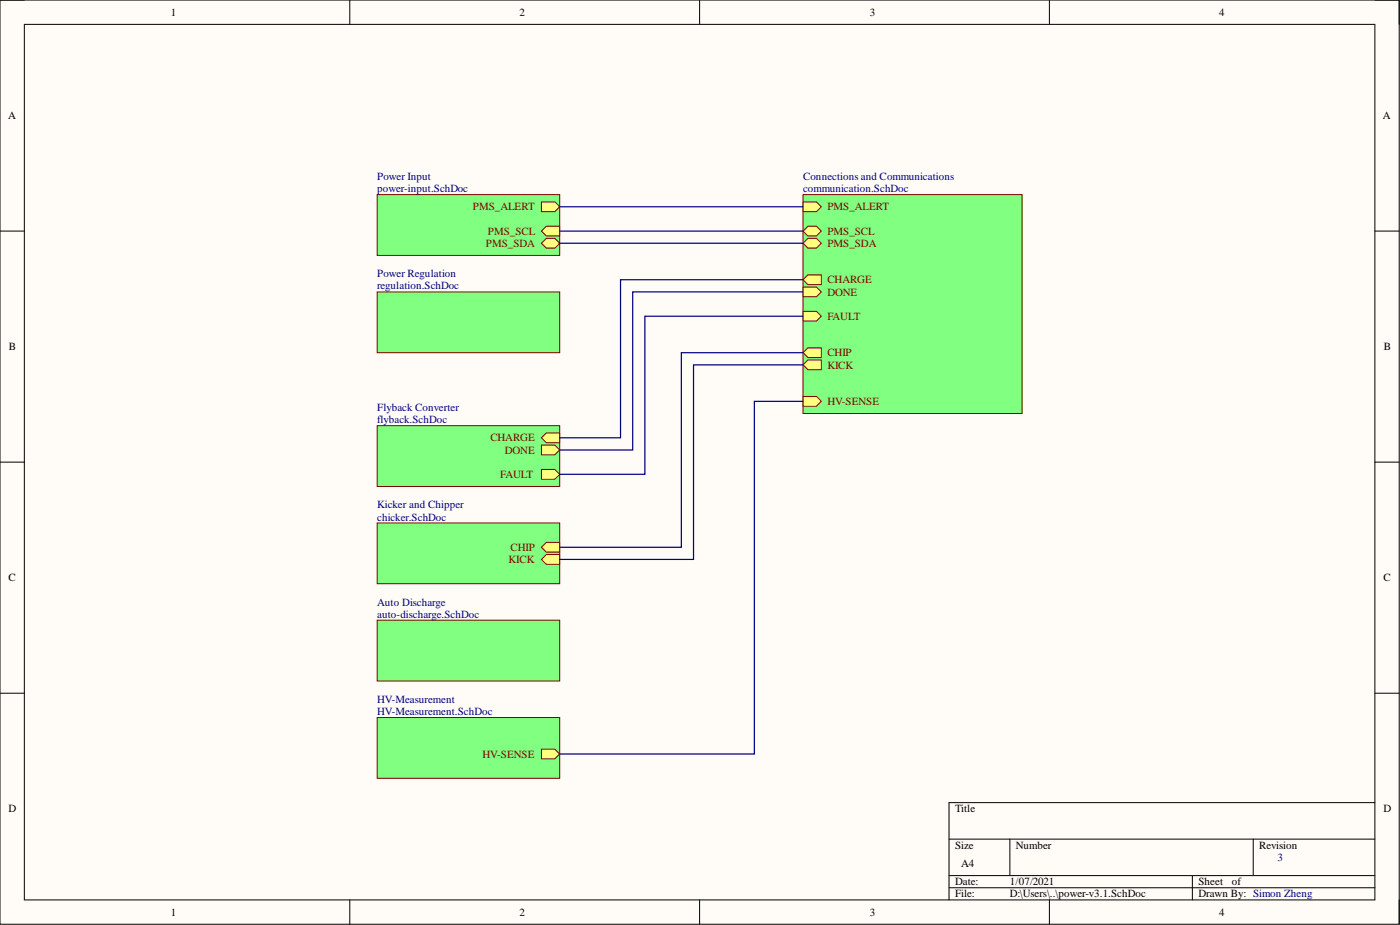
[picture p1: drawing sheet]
<svg xmlns="http://www.w3.org/2000/svg" width="292mm" height="193mm" viewBox="0 0 292 193" stroke-linecap="round" stroke-linejoin="round" font-family="sans-serif">
<defs><g id="words">
<g font-size="2.3">
<text x="35.6" y="3.3">1</text>
<text x="108.4" y="3.3">2</text>
<text x="181.5" y="3.3">3</text>
<text x="254.4" y="3.3">4</text>
<text x="1.7" y="24.9">A</text>
<text x="288.6" y="24.9">A</text>
<text x="1.9" y="73.1">B</text>
<text x="288.7" y="73.1">B</text>
<text x="1.8" y="121.3">C</text>
<text x="288.6" y="121.3">C</text>
<text x="1.8" y="169.5">D</text>
<text x="199.3" y="169.5">Title</text>
<text x="288.6" y="169.5">D</text>
<text x="199.3" y="177.1">Size</text>
<text x="212" y="177.1">Number</text>
<text x="262.7" y="177.1">Revision</text>
<text x="199.3" y="184.7">Date:</text>
<text x="200.5" y="180.9">A4</text>
<text x="210.7" y="184.7">1/07/2021</text>
<text x="250" y="184.7">Sheet</text>
<text x="257" y="184.7">of</text>
<text x="35.6" y="191">1</text>
<text x="108.4" y="191">2</text>
<text x="181.5" y="191">3</text>
<text x="199.3" y="187.2">File:</text>
<text x="210.7" y="187.2">D:\Users\..\power-v3.1.SchDoc</text>
<text x="250" y="187.2">Drawn By: Simon Zheng</text>
<text x="254.4" y="191">4</text>
</g>
<g font-size="2.3" fill="#000080">
<text x="78.7" y="37.6">Power Input</text>
<text x="78.7" y="40.1">power-input.SchDoc</text>
<text x="167.5" y="37.6">Connections and Communications</text>
<text x="167.5" y="40.1">communication.SchDoc</text>
<text x="78.7" y="57.9">Power Regulation</text>
<text x="78.7" y="60.4">regulation.SchDoc</text>
<text x="78.7" y="85.8">Flyback Converter</text>
<text x="78.7" y="88.3">flyback.SchDoc</text>
<text x="78.7" y="106.1">Kicker and Chipper</text>
<text x="78.7" y="108.6">chicker.SchDoc</text>
<text x="78.7" y="126.3">Auto Discharge</text>
<text x="78.7" y="128.9">auto-discharge.SchDoc</text>
<text x="78.7" y="146.6">HV-Measurement</text>
<text x="78.7" y="149.2">HV-Measurement.SchDoc</text>
<text x="266.6" y="179.6">3</text>
</g>
<g font-size="2.3" fill="#800000">
<text x="98.7" y="43.9">PMS_ALERT</text>
<text x="172.6" y="43.9">PMS_ALERT</text>
<text x="101.4" y="51.5">PMS_SDA</text>
<text x="101.8" y="49">PMS_SCL</text>
<text x="172.6" y="49">PMS_SCL</text>
<text x="172.6" y="51.5">PMS_SDA</text>
<text x="172.6" y="59.1">CHARGE</text>
<text x="172.6" y="61.7">DONE</text>
<text x="172.6" y="66.7">FAULT</text>
<text x="172.6" y="76.9">KICK</text>
<text x="172.6" y="74.3">CHIP</text>
<text x="172.6" y="84.5">HV-SENSE</text>
<text x="102.3" y="92.1">CHARGE</text>
<text x="105.4" y="94.6">DONE</text>
<text x="104.3" y="99.7">FAULT</text>
<text x="106.1" y="117.5">KICK</text>
<text x="106.5" y="114.9">CHIP</text>
<text x="100.7" y="158.1">HV-SENSE</text>
</g>
</g></defs>
<path d="M0 0h291.9v192.8h-291.9z" fill-rule="evenodd" fill="#fffcf8"/>
<path d="M0 0h291.9v192.8h-291.9z" fill="none" stroke="#000" stroke-width=".21"/>
<path d="M5.1 5.1h281.8v182.6h-281.8z" fill-rule="evenodd" fill="#fffcf8"/>
<g fill="none" stroke="#000" stroke-width=".21">
<path d="M0 0h5.1M5.1 5.1h281.8v182.6h-281.8zM73 0v5.1M146 0v5.1M219 0v5.1M286.9 0h5v5.1M0 48.2h5.1M286.9 48.2h5M0 96.4h5.1M286.9 96.4h5M0 144.6h5.1M286.9 144.6h5"/>
<path d="M198 175.1h88.9M210.7 175.1v7.6M261.5 175.1v7.6M286.9 167.4h-88.9v20.3M73 187.7v5.1M146 187.7v5.1M198 182.7h88.9M198 185.2h88.9M219 187.7v5.1M248.8 182.7v5M291.9 187.7v5.1"/>
</g>
<path d="M78.7 88.8h38.1v12.7h-38.1z" fill-rule="evenodd" fill="#80ff80"/>
<path d="M78.7 88.8h38.1v12.7h-38.1z" fill="none" stroke="#800000" stroke-width=".21"/>
<path d="M113 97.9h2.8l1 1-1 1.1h-2.8z" fill-rule="evenodd" fill="#ffff80"/>
<path d="M113 97.9h2.8l1 1-1 1.1h-2.8z" fill="none" stroke="#800000" stroke-width=".21"/>
<path d="M113 92.9h2.8l1 1-1 1h-2.8z" fill-rule="evenodd" fill="#ffff80"/>
<path d="M113 92.9h2.8l1 1-1 1h-2.8z" fill="none" stroke="#800000" stroke-width=".21"/>
<path d="M113 91.3l1-1h2.8v2.1h-2.8z" fill-rule="evenodd" fill="#ffff80"/>
<path d="M113 91.3l1-1h2.8v2.1h-2.8z" fill="none" stroke="#800000" stroke-width=".21"/>
<path d="M78.7 60.9h38.1v12.7h-38.1z" fill-rule="evenodd" fill="#80ff80"/>
<path d="M78.7 60.9h38.1v12.7h-38.1z" fill="none" stroke="#800000" stroke-width=".21"/>
<path d="M78.7 109.1h38.1v12.7h-38.1z" fill-rule="evenodd" fill="#80ff80"/>
<path d="M78.7 109.1h38.1v12.7h-38.1z" fill="none" stroke="#800000" stroke-width=".21"/>
<path d="M113 114.2l1-1h2.8v2h-2.8z" fill-rule="evenodd" fill="#ffff80"/>
<path d="M113 114.2l1-1h2.8v2h-2.8z" fill="none" stroke="#800000" stroke-width=".21"/>
<path d="M113 116.7l1-1h2.8v2h-2.8z" fill-rule="evenodd" fill="#ffff80"/>
<path d="M113 116.7l1-1h2.8v2h-2.8z" fill="none" stroke="#800000" stroke-width=".21"/>
<path d="M78.7 40.6h38.1v12.7h-38.1z" fill-rule="evenodd" fill="#80ff80"/>
<path d="M78.7 40.6h38.1v12.7h-38.1z" fill="none" stroke="#800000" stroke-width=".21"/>
<path d="M113 50.7l1-1h1.8l1 1-1 1.1h-1.8z" fill-rule="evenodd" fill="#ffff80"/>
<path d="M113 50.7l1-1h1.8l1 1-1 1.1h-1.8z" fill="none" stroke="#800000" stroke-width=".21"/>
<path d="M113 48.2l1-1h2.8v2h-2.8z" fill-rule="evenodd" fill="#ffff80"/>
<path d="M113 48.2l1-1h2.8v2h-2.8z" fill="none" stroke="#800000" stroke-width=".21"/>
<path d="M113 42.1h2.8l1 1-1 1.1h-2.8z" fill-rule="evenodd" fill="#ffff80"/>
<path d="M113 42.1h2.8l1 1-1 1.1h-2.8z" fill="none" stroke="#800000" stroke-width=".21"/>
<path d="M167.5 40.6h45.7v45.7h-45.7z" fill-rule="evenodd" fill="#80ff80"/>
<path d="M167.5 40.6h45.7v45.7h-45.7z" fill="none" stroke="#800000" stroke-width=".21"/>
<path d="M167.5 48.2l1.1-1h1.7l1.1 1-1.1 1h-1.7z" fill-rule="evenodd" fill="#ffff80"/>
<path d="M167.5 48.2l1.1-1h1.7l1.1 1-1.1 1h-1.7z" fill="none" stroke="#800000" stroke-width=".21"/>
<path d="M167.5 50.7l1.1-1h1.7l1.1 1-1.1 1.1h-1.7z" fill-rule="evenodd" fill="#ffff80"/>
<path d="M167.5 50.7l1.1-1h1.7l1.1 1-1.1 1.1h-1.7z" fill="none" stroke="#800000" stroke-width=".21"/>
<path d="M167.5 59.9h2.8l1.1 1-1.1 1h-2.8z" fill-rule="evenodd" fill="#ffff80"/>
<path d="M167.5 59.9h2.8l1.1 1-1.1 1h-2.8z" fill="none" stroke="#800000" stroke-width=".21"/>
<path d="M167.5 58.4l1.1-1.1h2.8v2.1h-2.8z" fill-rule="evenodd" fill="#ffff80"/>
<path d="M167.5 58.4l1.1-1.1h2.8v2.1h-2.8z" fill="none" stroke="#800000" stroke-width=".21"/>
<path d="M167.5 42.1h2.8l1.1 1-1.1 1.1h-2.8z" fill-rule="evenodd" fill="#ffff80"/>
<path d="M167.5 42.1h2.8l1.1 1-1.1 1.1h-2.8z" fill="none" stroke="#800000" stroke-width=".21"/>
<path d="M167.5 65h2.8l1.1 1-1.1 1h-2.8z" fill-rule="evenodd" fill="#ffff80"/>
<path d="M167.5 65h2.8l1.1 1-1.1 1h-2.8z" fill="none" stroke="#800000" stroke-width=".21"/>
<path d="M167.5 76.1l1.1-1h2.8v2h-2.8z" fill-rule="evenodd" fill="#ffff80"/>
<path d="M167.5 76.1l1.1-1h2.8v2h-2.8z" fill="none" stroke="#800000" stroke-width=".21"/>
<path d="M167.5 82.7h2.8l1.1 1-1.1 1h-2.8z" fill-rule="evenodd" fill="#ffff80"/>
<path d="M167.5 82.7h2.8l1.1 1-1.1 1h-2.8z" fill="none" stroke="#800000" stroke-width=".21"/>
<path d="M167.5 73.6l1.1-1h2.8v2h-2.8z" fill-rule="evenodd" fill="#ffff80"/>
<path d="M167.5 73.6l1.1-1h2.8v2h-2.8z" fill="none" stroke="#800000" stroke-width=".21"/>
<path d="M78.7 129.4h38.1v12.7h-38.1z" fill-rule="evenodd" fill="#80ff80"/>
<path d="M78.7 129.4h38.1v12.7h-38.1z" fill="none" stroke="#800000" stroke-width=".21"/>
<path d="M78.7 149.7h38.1v12.7h-38.1z" fill-rule="evenodd" fill="#80ff80"/>
<path d="M78.7 149.7h38.1v12.7h-38.1z" fill="none" stroke="#800000" stroke-width=".21"/>
<path d="M113 156.3h2.8l1 1-1 1h-2.8z" fill-rule="evenodd" fill="#ffff80"/>
<path d="M113 156.3h2.8l1 1-1 1h-2.8z" fill="none" stroke="#800000" stroke-width=".21"/>
<path d="M116.8 43.1h50.7M116.8 48.2h50.7M116.8 50.7h50.7M167.5 58.4h-38v32.9h-12.7M167.5 76.1h-22.8v40.6h-27.9M167.5 73.6h-25.3v40.6h-25.4M167.5 66h-33v32.9h-17.7M167.5 60.9h-35.5v33h-15.2M167.5 83.7h-10.1v73.6h-40.6" fill="none" stroke="#000080" stroke-width=".25"/>
<use href="#words"/>
</svg>
